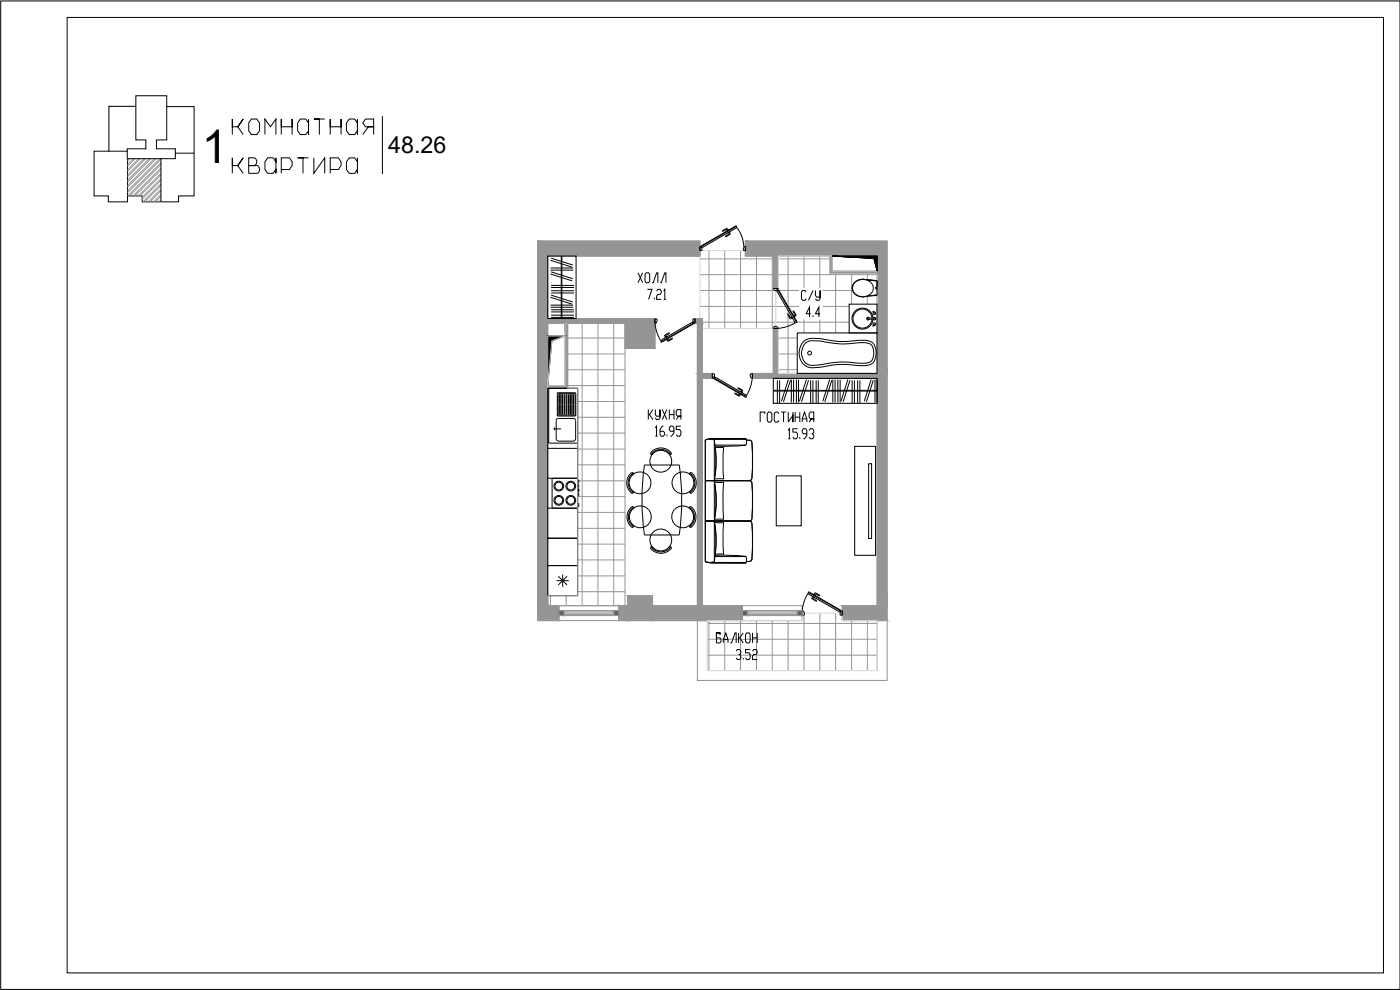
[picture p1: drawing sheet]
<svg xmlns="http://www.w3.org/2000/svg" width="420mm" height="297mm" viewBox="0 0 420 297" stroke-linecap="round" stroke-linejoin="round" font-family="sans-serif">
<defs><g id="words">
<text font-size="14" x="60.5" y="49">1</text>
<text font-size="7" x="116.5" y="45.9">48.26</text>
</g></defs>
<g fill="none" stroke="#939598" stroke-width=".3">
<path d="M38.4 47.6l-.1 .2M39 47.6l-.7 .7M40 47.6l-1.7 1.7M40.6 47.6l-2.3 2.3M41.6 47.6l-3.3 3.4M42.1 47.6l-3.8 3.9M43.2 47.6l-4.9 4.9M43.7 47.6l-5.4 5.4M44.8 47.6l-6.5 6.5M45.3 47.6l-7 7M46.4 47.6l-8.1 8.1M46.9 47.6l-8.6 8.6"/>
<path d="M47.9 47.6l-9.6 9.7M48.3 48.8l-10 10M48.3 50.4l-8.4 8.4M48.3 52l-6.8 6.8M48.3 53.6l-5.6 5.6M48.3 55.1l-5.4 5.5M48.3 56.8l-3.8 3.8M48.3 58.3l-2.2 2.3M48.3 59.9l-.7 .7M48.3 47.8l-10 10M48.3 49.3l-9.4 9.5M48.3 51l-7.9 7.8"/>
<path d="M48.3 52.5l-6.3 6.3M48.3 54.1l-5.6 5.6M48.3 55.7l-4.9 4.9M48.3 57.3l-3.3 3.3M48.3 58.9l-1.7 1.7M48.3 60.4l-.1 .2M210.1 77.7h22M212.8 75.2v23.3M217.5 75.2v23.3M222.3 75.2v23.3M227 76.8v21.7M231.8 76.8v21.7"/>
<path d="M233.6 77.7h15.4M236.5 76.8v15.2M241.3 76.8v9.6M246 76.8v9.6M170.3 97.1h17.3v84.6h-23.2v-3h9v-62.2h-3.1zM174.7 97.1v84.6M179.5 97.1v84.6M184.2 97.1v84.6M210.1 91.9h25.7M210.1 87.2h22M210.1 82.4h22M210.8 96.7h27.7"/>
<path d="M232.8 87.2h.4M233.6 82.4h29.6M233.8 87.2h6M236.5 91.9h3.3M236.5 93.2v1M236.5 94.6v17.4M239.3 96.7h15.5M241.3 95.9v4M246 95.9v4M246.8 91.9h8M246.8 87.2h9.1M250.8 82.1v17.8"/>
<path d="M255.6 82.1v9.2M260.3 82.1v1.8M260.3 88.9v2.4M170.3 110.9h17.3M170.3 106.2h17.3M170.3 101.4h17.3M170.3 115.7h17.3M233.6 110.9h5.7M233.6 106.2h5.7M233.6 101.4h5.7M173.4 139.5h14.2M173.4 134.7h14.2"/>
<path d="M173.4 129.9h14.2M173.4 125.2h14.2M173.4 120.5h14.2M173.4 158.5h14.2M173.4 153.7h14.2M173.7 149h13.9M173.7 144.3h13.9M165.2 178.7v3M169.9 178.7v3M173.4 177.5h14.2M173.4 172.8h14.2M173.4 168h14.2"/>
<path d="M173.4 163.3h14.2M212.3 196.6h50.9M212.3 191.8h50.9M212.3 187.1h50.9M212.8 186.2v15M217.5 186.2v15M222.3 186.2v15M227 186.2v15M231.8 186.2v15M236.5 186.2v15M241.3 184.6v16.6M246 184v17.2"/>
<path d="M250.8 184v17.2M255.6 186.2v15M260.3 186.2v15"/>
</g>
<path d="M233.6 76.8h29.6v35.2h-29.6v-13.5h-.8v-11.9h.8zM232.1 86.6h.7v11.9h-22v-2.9h-.7v-20.4h13.6v1.6h8.4v9.8h.7M212.3 186.2h28.4v-2.2h12.1v2.2h10.4v15h-50.9z" fill="none" stroke="#dcdcdc" stroke-width=".3"/>
<g fill="#939598" stroke="#939598" stroke-width=".3">
<path d="M161.4 72.3l48.7 4.5v-4.5zM161.4 72.3l48.7 4.5h-48.7z"/>
<path d="M161.4 76.8l3 18.8v-18.8zM161.4 76.8l3 18.8h-3z"/>
<path d="M208.6 95.6l2.2 1.5v-1.5zM208.6 95.6l2.2 1.5h-2.2z"/>
<path d="M161.4 95.6l35.2 1.5v-1.5zM161.4 95.6l35.2 1.5h-35.2z"/>
<path d="M187.6 97.1l9 7.4v-7.4zM187.6 97.1l9 7.4h-9z"/>
<path d="M209.3 97.1l1.5 14.9v-14.9zM209.3 97.1l1.5 14.9h-1.5z"/>
<path d="M209.3 112l4.5 1.5v-1.5zM209.3 112l4.5 1.5h-4.5z"/>
<path d="M209.3 113.5l1.5 68.2v-68.2zM209.3 113.5l1.5 68.2h-1.5z"/>
<path d="M188.3 178.7l7.5 3v-3zM188.3 178.7l7.5 3h-7.5z"/>
<path d="M161.4 97.1l3 84.6v-84.6zM161.4 97.1l3 84.6h-3z"/>
<path d="M195.8 181.7l27 4.5v-4.5zM195.8 181.7l27 4.5h-27z"/>
<path d="M188.3 181.7l7.5 4.5v-4.5zM188.3 181.7l7.5 4.5h-7.5z"/>
<path d="M185.7 181.7l2.6 4.5v-4.5zM185.7 181.7l2.6 4.5h-2.6z"/>
<path d="M161.4 181.7l6.3 4.5v-4.5zM161.4 181.7l6.3 4.5h-6.3z"/>
</g>
<path d="M161.4 72.3h48.7v4.5h-45.7v18.8h32.2v8.9h-9v-7.4h-23.2v84.6h3.3v4.5h-6.3zM223.7 72.3h42.5v113.9h-13.4v-4.5h10.4v-68.2l-37.4 .1v-1.6h6.3v-13.5h1.5v13.5h29.6v-35.2h-29.6v9.8h-1.5v-9.8h-8.4zM208.6 95.6h2.2v16.4h3v1.5h-3v68.2h12v4.5h-37.1v-4.5h2.6v-3h7.5v3h13.5v-84.6h-.7zM167.7 181.7h18v4.5h-18zM222.8 181.7h17.9v4.5h-17.9zM263.2 186.2v15h-50.9v-15h-3v18h56.9v-18" fill="none" stroke="#939598" stroke-width=".3"/>
<path d="M167.7 183.2h18v1.5h-18zM222.8 183.2h17.9v1.5h-17.9z" fill="none" stroke="#939598" stroke-width=".3"/>
<g fill="#939598" stroke="#939598" stroke-width=".3">
<path d="M232.1 98.5h1.5z"/>
<path d="M225.8 113.5h37.4z"/>
<path d="M223.7 72.3l42.5 4.5v-4.5zM223.7 72.3l42.5 4.5h-42.5z"/>
<path d="M232.1 76.8l1.5 9.8v-9.8zM232.1 76.8l1.5 9.8h-1.5z"/>
<path d="M263.2 76.8l3 35.2v-35.2zM263.2 76.8l3 35.2h-3z"/>
<path d="M232.1 98.5l1.5 13.5v-13.5zM232.1 98.5l1.5 13.5h-1.5z"/>
<path d="M225.8 112l40.4 1.5v-1.5zM225.8 112l40.4 1.5h-40.4z"/>
<path d="M263.2 113.5l3 68.2v-68.2zM263.2 113.5l3 68.2h-3z"/>
<path d="M252.8 181.7l13.4 4.5v-4.5zM252.8 181.7l13.4 4.5h-13.4z"/>
</g>
<g fill="#636466" stroke="#636466" stroke-width=".3">
<path d="M222.8 183.2l1.5 1.5v-1.5zM222.8 183.2l1.5 1.5h-1.5z"/>
<path d="M239.3 183.2l1.4 1.5v-1.5zM239.3 183.2l1.4 1.5h-1.4z"/>
<path d="M167.7 183.2l1.5 1.5v-1.5zM167.7 183.2l1.5 1.5h-1.5z"/>
<path d="M184.2 183.2l1.5 1.5v-1.5zM184.2 183.2l1.5 1.5h-1.5z"/>
</g>
<g fill="none" stroke="#000" stroke-width=".3">
<path d="M210.1 74h.4M210.1 73.9v1.4M210.4 73.8l10.5-6.1 .2 .2-10.6 6.1zM210.5 74l.2 .3M210.5 74l.2 .4M210.7 74.4v.8h-.6M217.8 70.8l.1 .2M218 68.5l.3 .1M218 68.6l-1.2 .6M218.3 69.1l-.2-.3-1.2 .6-.1-.2M218.3 68.6l.2 .4M218.7 69.8l.2 .4-1.1 .6"/>
<path d="M218.8 68.9l-.8 .5M219 69.8l-.1-.1 .2 .3M219.1 69.5l-.8 .4M219.1 70l-.1 .4-1.1 .6M220.9 67.9l.2 .4-10.4 6M221.1 68.3a9.8 9.8 0 0 1 2.1 5.6M223.2 74l-.1 1.2h.6M223.2 74h.5M223.7 73.9v1.4M196.6 95.7h.6l-.2 1.2h-.4M196.6 95.6v1.5M196.6 97a12 12 0 0 0 1.6 5.1"/>
<path d="M200.7 99.9l.1 .1M200.7 99.9l-1.2 .6v.3l.2 .4-.1-.2M208.1 96.9l-.2-.3-9.7 5.6 .3 .3M208.1 96.9h.5M208.6 95.7h-.7l.2 1.2M208.6 95.6v1.5M232.1 86.6h1.5M232.2 86.6v.6l1.2-.2M233.4 87l.2-.1 5.7 9.8-.2 .1zM233.4 87l-.3 .2 5.6 9.7M233.4 98.5v-.4l-1.2-.2v.7M233.4 86.6v.4"/>
<path d="M236.4 94.4l.1-.1 .7 1.1 .4-.2M236.4 94.4l.7 1.1M237 95.5l.3 .1M237.4 94.9l.6 .7M237.5 94.8l-.1 .1M237.6 95.5l.1-.1-.3 .2M238 93.5l.7 1.1-.4 .2M238 94.5l.5 .8M238.2 93.3l-.2 .1M238.2 93.3l.7 1.2-.1 .3M238.7 96.8a11.6 11.6 0 0 1-6.6 1.7M238.8 94.8l-.4 .2"/>
<path d="M239 96.7l-.3 .2M198.3 102.6l9.9-5.7v.2l-9.7 5.6zM200.3 101l-.7 .4M200.6 101.5l-.7 .4M200.9 100.1l-1.2 .6 .2 .4M201.6 101.5l.2 .2M201.7 101.5l-1.2 .6-.2-.3M201.8 101.7l-1.3 .7-.4-.5M213.8 112.2h.6l-.2 1.2M213.8 113.4h.4M213.8 112v1.5M214.2 113.4l9.8 5.6-.1 .2-9.8-5.6z"/>
<path d="M214.2 113.4l.3-.3 9.6 5.5-.2 .4M220.6 118.2l1.1 .6 .3-.1M220.6 118.1l.1-.2 1.1 .7 .2-.3M221.5 116.6l1.1 .6-.2 .4M221.5 116.5l.1-.2 1.2 .7 .1 .3M221.7 118l.8 .4M222 117.5l.8 .3M222.3 118.3l-.3 .4M222.8 117.3l-.2 .4 .1-.2M222.8 117.8v.1M225.8 113.5a12 12 0 0 1-1.7 5.1M225.8 112.2h-.6l.1 1.2h.5"/>
<path d="M225.8 112v1.5M242.4 178.1a12 12 0 0 0-1.6 5.1M242.7 177.5l9.7 5.7-.1 .1-9.8-5.6zM242.7 177.7l-.3 .4 9.7 5.6 .2-.4M243.7 179.4v.3M243.8 178.8l.7 .5M243.8 179.7l1.1 .7M243.8 179.2l.1-.1-.2 .3M244.1 178.3l.7 .5M244.1 179.2l-.2 .3 1.2 .7M244.3 178.4l.3-.5 1.4 .7M244.5 178.5l.2-.4 1.2 .7"/>
<path d="M245.9 178.6l-.1 .1M240.7 183.3h.5v.4h.2v.9h-.7M240.7 183.2v1.5M245 180.2l-.1 .2M252.3 183.3l-.2 1.3h.7M252.3 183.3h.5M252.8 183.2v1.5"/>
<circle cx="210.5" cy="74.2" r=".06"/>
<circle cx="208" cy="96.7" r=".06"/>
<circle cx="233.2" cy="87" r=".06"/>
<circle cx="214.3" cy="113.2" r=".06"/>
<circle cx="252.2" cy="183.6" r=".06"/>
</g>
<g fill="#939598" stroke="#939598" stroke-width=".3">
<path d="M249 76.8l.8 4.6v-4.6zM249 76.8l.8 4.6h-.8z"/>
<path d="M249 81.4l14.2 .7v-.7zM249 81.4l14.2 .7h-14.2z"/>
<path d="M169.6 97.1l.7 18.7v-18.7zM169.6 97.1l.7 18.7h-.7z"/>
<path d="M164.4 115.8l5.9 .7v-.7zM164.4 115.8l5.9 .7h-5.9z"/>
</g>
<g fill="#000" stroke="#000" stroke-width=".3">
<path d="M249.8 76.8h13.4v.7zM164.4 100.8h5.2l-4 1.5z"/>
<path d="M249.8 76.8l13.4 .7zM262.3 77.5h.9v3.9z"/>
<path d="M164.4 100.8v1.5h1.2zM164.4 102.3h1.2l-1.2 13.5z"/>
</g>
<path d="M249 76.8h.8v4.6h13.4v.7h-14.2zM169.6 97.1h.7v19.4h-5.9v-.7h5.2zM164.4 100.8h5.2l-4 1.5-1.2 13.5z" fill="none" stroke="#bababa" stroke-width=".3"/>
<path d="M249.8 76.8h13.4v4.6l-.9-3.9z" fill="none" stroke="#000" stroke-width=".3"/>
<g fill="none" stroke="#000" stroke-width=".3">
<path d="M32.7 31.9h8.1v-3.2h9.2v3.3h8.3v26.8h-4.7v1.8h-10.9v-1.8h-4.4v1.8h-5.8v-1.8h-4.3v-13.4h4.5zM40.8 31.9v10.1h3v2.6h-5.6v.8h-5.5M50 32v10h-3.1v2.6h5.7v1.4M75.4 35.7h1.7l.8 1.2v2.3l-.8 1.2h-1.7l-.8-1.2v-2.3zM90.1 35.7h1.6l.9 1.2v-1.2v4.7v-1.2l-.9 1.2h-1.6l-.8-1.2v-2.3zM97.5 35.7h-3.3h1.6v4.7M104.8 35.7h1.6l.9 1.2v-1.2v4.7v-1.2l-.9 1.2h-1.6l-.8-1.2v-2.3zM114.8 34.9v17.3M38.2 45.4l.1 13.4M38.3 47.6h10v13M58.3 46h-5.7v1.6h-4.3M69.7 40.4v-4.7v2.3h1.7l1.6-2.3-1.6 2.3 1.6 2.4"/>
<path d="M69.7 52v-4.6v2.3h1.7l1.6-2.3-1.6 2.3 1.6 2.3M74.6 47.4h1.6a1.24 1.24 0 0 1 .8 1.1 1.24 1.24 0 0 1-.8 1.2h-1.6h2.5a1.24 1.24 0 0 1 .8 1.2 1.24 1.24 0 0 1-.8 1.1h-2.5zM79.5 40.4v-4.7l1.7 2.3 1.6-2.3v4.7M80.3 47.4h1.7l.8 1.1v-1.1v4.6v-1.1l-.8 1.1h-1.7l-.8-1.1v-2.4zM84.4 40.4v-4.7v2.3h3.3v-2.3v4.7M84.4 50.9h2.5l.8-1.2v-1.2l-.8-1.1h-2.5v4.6M92.6 47.4h-3.3h1.6v4.6M94.2 47.4v4.6l3.3-4.6v4.6M99.1 40.4v-4.7v2.3h3.3v-2.3v4.7M99.1 50.9h2.5l.8-1.2v-1.2l-.8-1.1h-2.5v4.6M104.8 47.4h1.6l.9 1.1v-1.1v4.6v-1.1l-.9 1.1h-1.6l-.8-1.1v-2.4zM108.9 40.4l1.6-2.4h-.8l-.8-1.1 .8-1.2h2.4v2.3h-1.6h1.6v2.4"/>
<path d="M191.5 81.9l1.4 2.9M192.9 81.9l-1.4 2.9M193.9 81.9h.7l.4 .4v2.1l-.4 .4h-.7l-.3-.4v-2.1zM194.3 86.8h1.4l-1.1 3M195.7 84.8h.3l1.1-2.9h.3v2.9M196.4 89.3v.5M197.1 87.3l.3-.5h.7l.4 .5v.5l-.4 .5h-.7l-.3 .5v1h1.4M198.1 84.8h.4l1-2.9h.4v2.9M199.2 87.3l.3-.5v3M199.2 89.8h.7M239.3 99.9h23.9v12.1h-23.9zM241.9 87.6l-.3-.4h-.7l-.4 .4v2l.4 .5h.7l.3-.5"/>
<path d="M243.3 94.1h-1.4l1.1-2v3M244 87.2l-1.4 2.9M244 94.6v.5M244.7 87.2v1.4l.4 .5h1v-1.9v2.4l-.4 .5h-.6l-.4-.5M246.1 94.1h-1.4l1-2v3M254.8 91.3h8.4v8.6h-8.4zM256.8 84.6a3.3 3.3 0 0 1 5.3 1.8 3.2 3.2 0 0 1-3.1 2.7 3.2 3.2 0 0 1-3.2-2.7l.2-1zM259.8 83.8l3.3 .4M260.3 83.9l.1 .1M260.3 83.9a3 3 0 0 0-3.4 .3 3 3 0 0 0-1 3.2 3.6 3.6 0 0 0 4.5 1.5l2.2-.2M260.3 84l2.9 .2M260.4 84.1l2.8 .1"/>
<path d="M260.8 95.4l-.3-.1-.3 .3 .2 .3 .4-.1M260.9 95.4a.4 .4 0 0 0-.6-.1 .4 .4 0 0 0 0 .6 .4 .4 0 0 0 .6-.1M261.7 95.4a2.86 2.86 0 0 0-4.3-2.3 2.86 2.86 0 0 0 0 4.9 2.86 2.86 0 0 0 4.3-2.2M262 93.3l.5 .7M262 97.9l.5-.6-.5 .6M262 95.4a3.2 3.2 0 0 0-4.8-2.5 3.2 3.2 0 0 0 0 5.4 3.2 3.2 0 0 0 4.8-2.5M262 95.4a.4 .4 0 0 1 .6-.1 .4 .4 0 0 1 .1 .6 .4 .4 0 0 1-.6-.1M262.1 97.5a.4 .4 0 0 1 .1-.6 .4 .4 0 0 1 .6 .3 .4 .4 0 0 1-.5 .4M262.3 93.6a.4 .4 0 0 1 .5 .4 .4 .4 0 0 1-.6 .4 .4 .4 0 0 1-.1-.7M262.4 95.4l.2 .2-.2 .2M262.4 95.4h-1.9l-.1 .2 .1 .2h1.9M262.6 88.7h.1"/>
<path d="M262.9 86.2v.5zM263 84.2h.2M263.1 84.2h.1M263.2 84.2v4.4M263.2 85.9l-.2 .1v.9h.2M263.2 88.6l-.6 .1M263.2 88.6l-2.8 .2M164.4 116.5h9v45h-9zM164.4 116.5h9v16.5h-8.7v-16.5M167.3 118.1v6.4M167.5 118.3l.2-.3 .2 .3v6.1M167.5 118.3v6.1"/>
<path d="M167.5 117.8l-.3 .3M167.6 117.8h4.9M170.1 118.3v6.1M170.3 118l-.2 .3M170.4 118l.2 .3v6.1M170.8 118.3l.2-.3 .2 .3v6.1M170.8 118.3v6.1M172.5 117.8l.3 .3M172.8 118.1v6.4M241.1 102.5a4.1 4.1 0 0 1 3.4-1l1.4 .1a32.1 32.1 0 0 0 12.7 .5 3.5 3.5 0 0 1 4.4 3.8l-.1 .5a3.5 3.5 0 0 1-4.3 3.3 33.3 33.3 0 0 0-12.7 .5 5.2 5.2 0 0 1-4.8-.9 5 5 0 0 1 0-6.8zM241.6 103a3.2 3.2 0 0 1 2.9-.7h1.3a32.3 32.3 0 0 0 12.8 .5 2.83 2.83 0 0 1 3.6 3.5 2.8 2.8 0 0 1-3.6 2.7 33.5 33.5 0 0 0-12.8 .5l-1.3 .1a3.4 3.4 0 0 1-4-3.7l.5-2zM164.4 134.5h9"/>
<path d="M166.1 128.7h2.3M166.4 128.3v.8M167.2 124.5l.3 .3h5l.3-.3M167.5 124.3l.2 .3 .2-.3M168.1 124.4v-6.1l.3-.3 .2 .3v6.1M168.1 124.3l.3 .3 .2-.3M168.8 124.3l.3 .3 .2-.3M168.8 124.4v-6.1l.3-.3 .2 .3v6.1M169.5 124.3l.2 .3 .2-.3M169.5 124.4v-6.1l.2-.3 .2 .3v6.1M170.1 124.3l.2 .3M170.6 124.3l-.2 .3"/>
<path d="M170.8 124.3l.2 .3 .2-.3M171.4 124.3l.2 .3 .3-.3M171.5 124.4l-.1-6.1 .3-.3 .2 .3v6.1M172.1 125.5l.4 .2 .2 .5M172.1 124.3l.2 .3 .3-.3M172.1 125.5h-4.5l-.5 .2-.2 .5v5.5l.2 .4 .5 .2 4.5 .1M172.1 124.4v-6.1l.2-.3 .3 .3v6.1M172.7 131.7l-.2 .4-.4 .2M172.8 126.2v5.5M193.4 139.5h10.5M193.4 139.5a73.8 73.8 0 0 0 0 21M194.6 122.9v3"/>
<path d="M194.9 124.4l1.1 1.5M195.7 136l.3 .2M196 122.9l-1.1 1.5h-.3M196.7 122.9v1.5l.3 .5h1.1v-2v2.5l-.4 .5h-.7l-.3-.5M196.7 128.4l.3-.5v3M196.7 130.9h.7M198.8 122.9l1.4 3M199.1 127.9h-.3l-.7 1v1.5l.3 .5h.7l.4-.5v-.5l-.4-.5h-1M200.2 122.9l-1.4 3M200.2 130.4v.5M200.9 122.9v3M200.9 124.4h1.4"/>
<path d="M201 136l-.3 .2M201.4 135.8a3.8 3.8 0 0 0-6.2 .3M201.4 136.2a4.9 4.9 0 0 0-3.6-1.3l-1 .3-1.3 1h-.3l.5 .3M201.4 135.8v.4M201.5 136.2l-.5 .3M202.3 129.4h-1.1l-.3-.5v-.5l.3-.5h.7l.4 .5v1.5l-.8 1h-.3M202.3 122.9v3M202.9 125.9l.8-1h.6v-2h-1l-.4 .5v1l.4 .5h1v1M203.8 139.5a73.8 73.8 0 0 1 0 21h-10.4M204.3 127.9h-1.4v1h1.1l.3 .5v1l-.3 .5h-.7l-.4-.5M211.6 132l1.4-.3 1.4 .3a38.8 38.8 0 0 1 0 12.2 38.8 38.8 0 0 1 0 12.1M211.7 132v36.5"/>
<path d="M212.9 131.8h11M214.4 132v36.5M214.6 133.5h9.3M214.6 134.1a25.9 25.9 0 0 1-.2 9.7l2.8-.1-.2-4.8 .2-4.7-2.6-.1M223.9 133.6l-4.7 .3h-4.6M223.9 131.7l.2 .8-.2 1M223.9 131.6h-10.1l-2.2 .4M223.9 131.8l.1 .3M223.9 131.6v.2M223.9 131.6h-10.4l-1.8 .4M224 132.1h1.2l.5 .7M224 132.1h.9"/>
<path d="M224.9 132.1l.5 .2 .2 .5M225.7 132.8l.1 5.3-.1 5.3M225.7 132.8a45.1 45.1 0 0 1-.2 11.2l-.6 .2M229.5 124.1v-.5h-1.4v3M230.6 123.6h.7l.3 .5v2l-.3 .5h-.7l-.3-.5v-2zM233.8 124.1l-.4-.5h-.7l-.3 .5v2l.3 .5h.7l.4-.5M234.4 123.6h1.4M235.2 123.6v3M236.6 123.6v3l1.4-1.9v1.9v-3M236.6 129.1l.3-.5v3M236.6 131.6h.6M238.6 123.6v3"/>
<path d="M238.6 125.2h1.4M239.4 128.6h-1.4v1.1h1l.4 .5v.9l-.4 .5h-.7l-.3-.5M240 123.6v3M240 131.1v.5M240.7 126.6v-.9l.7-2.1 .7 2.1v.9M240.7 125.7h1.4M242.1 130.2h-1l-.4-.5v-.6l.4-.5h.7l.3 .5v1.6l-.7 .9h-.3M242.8 126.6l.7-.9h.7v-2.1h-1l-.4 .5v1.1l.4 .5h1v.9M242.8 129.1l.4-.5h.7l.3 .5v.6l-.3 .5h-.4M243.9 130.2l.3 .5v.4l-.3 .5h-.7l-.4-.5M256.5 133.9h6.3v32.7h-6.3zM260.7 139.1h.9v22.5h-.9z"/>
<path d="M164.4 143.5h9M164.4 152.5h9M165.7 143.5v9M173.4 144h.3v.9h-.3M173.4 145.4h.3v.8h-.3M173.4 146.7h.3v.8h-.3M173.4 148h.3v.8h-.3M173.4 151.1h.3v.9h-.3M189.5 148h.4M189.6 158.2h.4M189.6 152.1a4 4 0 0 0 0 6.1M189.7 142.3l.2 .3"/>
<path d="M189.8 152.5l.2 .3M189.8 142.1a3.6 3.6 0 0 0 0 5.5M189.8 147.6l.1 .3M189.8 141.7v.5M189.9 147.3l-.2 .2M189.9 152l.1 .1a3.8 3.8 0 0 0 0 5.9v.2M189.9 152h-.3M189.9 152l.4 .5M189.9 157.5l-.1 .3M190.2 142.2l-.3-.4a3.8 3.8 0 0 0-.4 6.1M190.2 147.6l-.3 .4M190.3 157.8l-.3 .4"/>
<path d="M206.8 157.8l.3 .4M206.9 147.6l.3 .4M207.1 152v.1a3.8 3.8 0 0 1 0 5.9l.1 .3a3.9 3.9 0 0 0 .3-6.2M207.1 152l-.3 .5M207.1 152h.4M207.2 157.5l.1 .3M207.2 141.7l.1 .5M207.2 141.8h.4M207.3 142.1a3.6 3.6 0 0 1-.2 5.7l.2 .2h.3M207.3 141.8l-.4 .4M207.3 147.3l.1 .2M207.3 152.5l-.2 .3"/>
<path d="M207.4 142.3l-.2 .3M207.5 141.8a4 4 0 0 1 0 6.1M211.7 144.2h13.2M211.7 156.3h13.3M214.4 156.3a38.8 38.8 0 0 1 0 12.2M214.4 144.6a25.8 25.8 0 0 1 0 11.3M214.4 144.6l2.8 .1M217.2 144.7l-.2 5 .2 6.1M217.2 155.8l-2.8 .1M224.9 144.2l.6 .2a45 45 0 0 1 .1 11.5l-.6 .4M224.9 156.3l.6 .3a45.1 45.1 0 0 1 .2 11.1M225.6 155.6l-.2 .5-.5 .2 .5 .2 .2 .6"/>
<path d="M225.6 143.4l-.2 .6-.5 .2 .5 .2 .2 .5M225.7 157.1l.1 5.3-.1 5.3M225.7 144.9l.1 5.4-.1 5.3M233 142.8h7.5v15h-7.5zM164.4 169.7h9v9h-9zM164.4 161.5h9v8.2h-9zM195.7 163.9l-.5 .4M196 164.2l-.3 .3M200.7 164.3l.3 .2M201 163.9l.5 .3M201.4 164.2a4.9 4.9 0 0 1-3.6 1.4l-1-.3-1.3-1.1-.3 .1a3.8 3.8 0 0 0 6.2 .3M201.4 164.2v.4"/>
<path d="M211.6 168.5l2.2 .4M211.6 168.5l1.4 .3 1.3-.3M211.7 168.5l1.8 .4h10.4M212.9 168.8h11M213.8 168.9h10.1M214.6 166.6h4.6l4.7 .3 .2 .8-.2 1.1M214.6 167h9.3M214.6 166.4l2.6-.1-.2-4.7 .2-4.8-2.8-.1a25.9 25.9 0 0 1 .2 9.7M223.9 168.8v.1M224 168.5l-.1 .3M224 168.5h.9M225.6 167.7l-.2 .5-.5 .2"/>
<path d="M225.7 167.7l-.5 .7-1.2 .1M215 189.9h1.1v.5v-.5h-1.1v1.5h1.1l.3 .5v.5l-.3 .5h-1.1zM217.1 192.9v-1l.7-2 .7 2v1M217.1 191.9h1.4M219.2 192.9h.3l1.1-3h.3v3M220.9 195.4l.4-.5h.7l.3 .5v.5l-.3 .5h-.3M221.7 189.9v3M222 196.4l.3 .5v.5l-.3 .5h-.7l-.4-.5M222 191.4l1.1 1.5M223.1 189.9l-1.1 1.5h-.3M223.1 197.4v.5M224.1 189.9h.7l.3 .5v2l-.3 .5h-.7l-.4-.5v-2z"/>
<path d="M225.1 194.9h-1.4v1h1.1l.3 .5v1l-.3 .5h-.7l-.4-.5M225.8 195.4l.4-.5h.7l.3 .5v.5l-.3 .5h-.7l-.4 .5v1h1.4M225.8 189.9v3M225.8 191.4h1.4M227.2 189.9v3"/>
<circle cx="243" cy="105.9" r=".57"/>
<circle cx="198.3" cy="138.4" r="3.3"/>
<circle cx="167.7" cy="150.1" r="1.16"/>
<circle cx="167.7" cy="145.8" r="1.16"/>
<circle cx="167.7" cy="150.1" r="1.46"/>
<circle cx="167.7" cy="145.8" r="1.46"/>
<circle cx="171.3" cy="145.8" r="1.16"/>
<circle cx="171.3" cy="150.1" r="1.16"/>
<circle cx="171.3" cy="145.8" r="1.46"/>
<circle cx="171.3" cy="150.1" r="1.46"/>
<circle cx="192.1" cy="144.9" r="3.3"/>
<circle cx="192.2" cy="155.1" r="3.3"/>
<circle cx="204.9" cy="155.1" r="3.3"/>
<circle cx="205" cy="144.9" r="3.3"/>
<circle cx="198.3" cy="162" r="3.3"/>
</g>
<!-- layer: 0 -->
<g fill="none" stroke="#000" stroke-width=".3">
<path d="M.2 .3h420v296.6h-420zM164.4 76.8h8.5v18.8h-8.5zM165.2 78.1l6.5 2.1M165.4 77.5l6.5 2M168.4 76.8v18.8M168.6 76.8v18.8M165.2 82.2l6.5 2.1M165.2 89.2l6.5 2.1M165.2 91.6h6.8M165.2 92.2h6.8M165.2 80.4h6.8M165.2 81.1h6.8"/>
<path d="M165.4 85.6h6.9M165.4 88.5l6.5 2.1M165.4 86.3h6.9M165.4 87.9h6.9M165.4 87.2h6.9M165.4 81.6l6.5 2M165.4 92.9h6.9M165.4 93.6h6.9M165.4 95.2h6.9M165.4 94.6h6.9M232.1 113.5h31.1v7.5h-31.1zM232.1 117.1h31.1"/>
<path d="M232.1 117.3h31.1M233.3 114.1v6.9M234 114.1v6.9M236.6 113.9l-2.1 6.5M237.2 114.1l-2.1 6.5M237.5 113.9v6.9M238.2 113.9v6.9M239 113.9v6.9M239.6 113.9v6.9M242 113.9l-2.1 6.5M242.7 114.1l-2.2 6.5M243.3 114.1v6.9"/>
<path d="M244 114.1v6.9M244.9 114.1v6.9M245.6 114.1v6.9M249 113.9l-2.1 6.5M249.6 114.1l-2.1 6.5M249.9 113.9v6.9M250.6 113.9v6.9M251.5 113.9v6.9M252.1 113.9v6.9M254.5 113.9l-2.1 6.5M255.1 114.1l-2.1 6.5M255.7 114.1v6.9"/>
<path d="M256.4 114.1v6.9M257.4 114.1v6.9M258.1 114.1v6.9M261.5 113.9l-2.1 6.5M262.1 114.1l-2.1 6.5M262.6 113.9v6.9M263.2 113.9v6.9M167 174.2h3.7M167.6 172.9l2.6 2.6M168.9 172.4v3.7M170.2 172.9l-2.6 2.6"/>
</g>
<g fill="none" stroke="#939598" stroke-width=".3">
<path d="M167.7 183.2h1.5v1.5h-1.5zM167.7 183.2h16.5M167.7 184.7h16.5M169.2 183.6h15M169.2 184h15M169.2 184.3h15M184.2 183.2h1.5v1.5h-1.5zM222.8 183.2h1.5v1.5h-1.5zM222.8 183.2h16.5M222.8 184.7h16.5M224.3 183.6h15M224.3 184h15"/>
<path d="M224.3 184.3h15M239.3 183.2h1.4v1.5h-1.4z"/>
</g>
<path d="M20.2 5.2h395v286.7h-395z" fill="none" stroke="#000" stroke-width=".3"/>
<use href="#words"/>
</svg>
